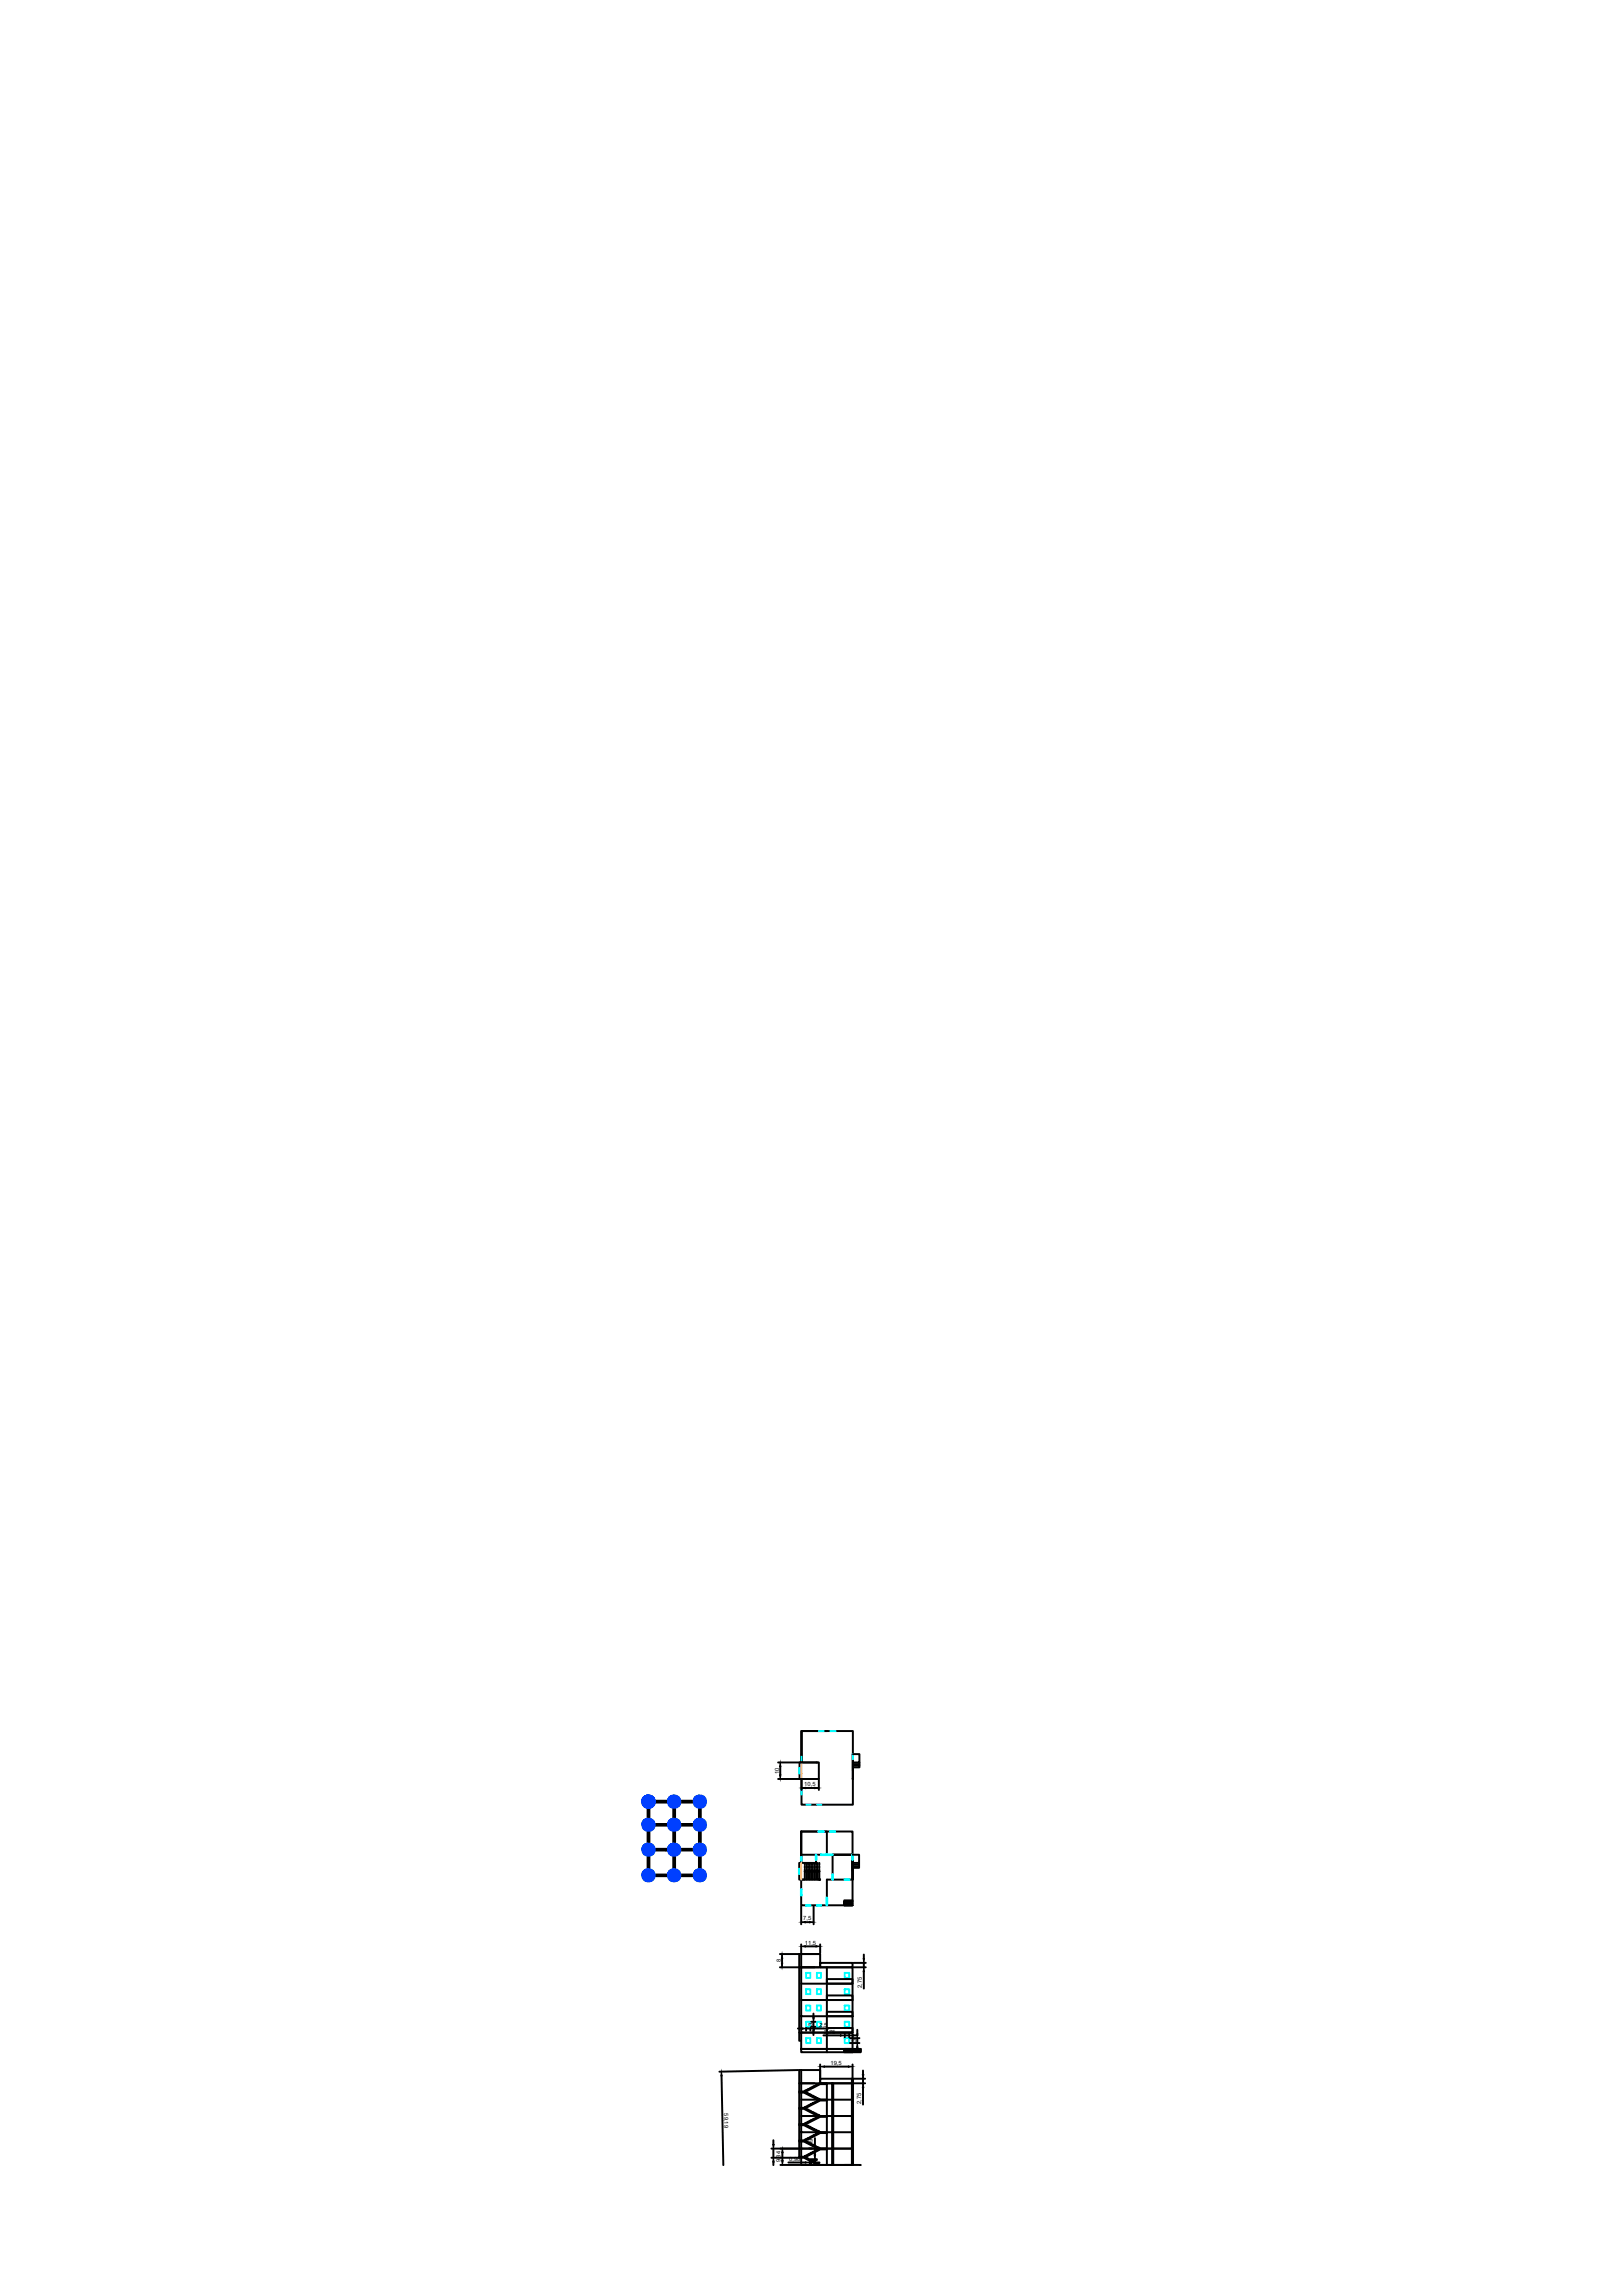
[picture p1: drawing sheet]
<svg xmlns="http://www.w3.org/2000/svg" width="210mm" height="297mm" viewBox="0 0 210 297" stroke-linecap="round" stroke-linejoin="round" font-family="sans-serif">
<defs><g id="words">
<g font-size=".7">
<text x="100.8" y="229.5" transform="rotate(-90 100.8 229.5)">10</text>
<text x="104.1" y="231.1">10,5</text>
<text x="104" y="248.4">7,5</text>
<text x="104.2" y="251.6">11,5</text>
<text x="101.1" y="253.9" transform="rotate(-90 101.1 253.9)">8</text>
<text x="111.5" y="257.2" transform="rotate(-90 111.5 257.2)">2,75</text>
<text x="105.1" y="262.1" transform="rotate(-90 105.1 262.1)">3</text>
<text x="106.1" y="262.2">2,5</text>
<text x="106.7" y="263.1">2,75</text>
<text x="107.5" y="267.1">19,5</text>
<text x="110.8" y="264.2" transform="rotate(-90 110.8 264.2)">3</text>
<text x="93.7" y="273.4" transform="rotate(89 93.7 273.4)">59,19</text>
<text x="111.4" y="272.2" transform="rotate(-90 111.4 272.2)">2,75</text>
<text x="101" y="279.7" transform="rotate(-90 101 279.7)">9,84</text>
<text x="102.1" y="279.5">0,98</text>
<text x="105.2" y="278.2" transform="rotate(-90 105.2 278.2)">0,49</text>
</g>
</g></defs>
<!-- layer: 0 -->
<g fill="none" stroke="#000" stroke-width=".25">
<path d="M83.8 239.2h.2v.2h-.2zM83.8 236h.2v.2h-.2zM83.8 233.1v9.5M83.9 236v-2.8v2.8M83.9 239.4h6.7v3.1h-6.7zM83.9 233.2h6.7v2.8h-6.7zM83.9 236.2v3M83.9 239.2h3.4M83.9 233h6.7M84 233v.2v-.2h-.2v.2h.2M84 239.3h3.1M86.5 236.1h-2.5v-3h3.1v9.5"/>
<path d="M87.1 233h.3v.2h-.3zM87.1 236.1h-3.1v6.5h3.1M87.3 233.2v2.8M87.3 236.2v3M87.3 239.4v3.1M87.4 233.1h3.1v9.5h-3.1zM87.4 236.1h3.1M87.4 239.3h3.1M90.5 239.2h.2v.2h-.2zM90.5 233h.2v.2h-.2zM90.5 236h.2v.2h-.2zM90.6 239.2v-3v3"/>
<path d="M90.6 236.2v3h-3.3M90.6 236.2h-6.7v3M90.6 236.2v3M90.7 233.1v9.5M100.7 228h5.1M101 228.5v1.1M103.7 236.9h3.3v3.1M103.7 240v1h1.9v-.4M103.7 236.9v3.1h2.5M103.7 236.9v4.1M103.7 228v-4h6.7v6.2M103.7 224v4h2.3v2.2h-5.3"/>
<path d="M103.7 230.2v3.3h6.7v-3.3M103.7 228h-.2v2.2h.7M103.7 230.3v1.3M104.3 231.3h1.1M106 230.3v1.3M107 224h-3.3v4M110.3 240h-2.6h2.6v2.1M110.3 240v3.2v-3.2h-2.6v2.5M110.3 240h.9v1h-.9M110.3 230.2l.1-3.3v3.3M110.4 228h.8v-1.1h-.8v2.2M110.4 228.2h.8"/>
<path d="M110.4 228.4h.8M111.2 228v.6h-.8M83.8 242.5h.2h-.2v.2h.2v-.2M83.9 242.7h6.8v-.2h-.2v.2M87.4 242.5v.2h-.3v-.1M89.5 242.6h1h-1M90.6 242v.2M100.9 252.8h5.1M100.9 254.5h5.1M101.2 253.4v.6M103.4 252.8v1.7h2M103.4 254.5v9.5h.3"/>
<path d="M103.7 241v-4.1h6.6v6.3M103.7 241h-.3v2.2h.7v-1.1M103.7 254.5h6.6v2.1h-6.6zM103.7 256.6v2.1h6.6v-2.1M103.7 254.5v-1.7h2.4v1.7M103.7 246.6v2.3M103.7 251.6v1.1M104.1 242.1h1.9M104.1 241v.2M104.1 241.4v.3M104.1 241.9v.2M104.2 248.7h.6"/>
<path d="M104.2 251.8h1.4M104.4 241v.2M104.4 241.4v.3M104.4 241.9v1.3M104.6 241v.2M104.6 241.4v.3M104.6 241.9v1.3M104.8 241v.2M104.8 241.4v.3M104.8 241.9v1.3M105 241v.2M105 241.4v.3"/>
<path d="M105 241.9v1.3M105.2 241v.2M105.2 241.4v.3M105.2 241.9v1.3M105.3 246.6v2.3M105.4 241v.2M105.4 241.4v.3M105.4 241.9v1.3M105.6 241v.2M105.6 241.4v.3M105.6 241.9v1.3M105.8 241v.2"/>
<path d="M105.8 241.4v.3M105.8 241.9v1.3M106 242.1v1.1h.1h-2.4v3.3h6.6v-3.3M106 241v.2M106 241.4v.3M106 241.9v.2M106.1 253.9h4.2v.6h-4.2zM106.1 251.6v1.1M107 258.2h3.3v.5h-3.3zM107 256h3.3v.6h-3.3zM107 254.5v11M110.3 246.3h-1.1v-.2h1.1v-.2h-1.1v.6h1.1h-1.1"/>
<path d="M110.3 243.2h-3.3v2.3M110.3 241.2h.9M110.3 241.4h.9M110.5 253.9h1.5M110.5 254.5h1.5M111.2 241v.6h-.9M111.8 252.9v.5M111.8 253.9v.6M111.8 255.1v2.2M93.4 268.5l.2 11.6M99.8 278h3.8M99.8 279.2h3.5"/>
<path d="M100.1 276.9v.5M100.1 278v1.2M100.1 279.7v.4M101.2 278.5v1M102 279.8h2.2M103.3 262.4h.5M103.3 267.8l-10.2 .2M103.4 269.5v8.5h.3M103.4 278v1.2M103.7 265.1h6.6v.4h-6.6zM103.7 263h6.6v2.1h-6.6zM103.7 260.8v-2.1h6.6v2.1h-6.6v2.2h6.6v-2.2"/>
<path d="M103.7 278h6.6v2.1h-6.6zM103.7 275.9v-2.1h6.6v2.1h-6.6v2.1h6.6v-2.1M103.7 269.5h6.6v2.1h-6.6zM103.7 271.6v2.2h6.6v-2.2M103.7 267.8h-.3v1.7h2M103.7 269.5v-1.7h2.4v1.7M104.1 279v.1l.5 .1v.1h.2v.1h.2v.2h.2v.1h.2v.1l.4 .1v.1h.2v.1M104.1 276.9v.1h.3v.1h.2v.1l.4 .1v.1h.2v.1h.2v.2h.2v.1l.4 .1v.1h1v.1h-.9l-2 1M104.1 274.8v.1l.5 .1v.1h.2v.1h.2v.1h.2v.1h.2v.1h.2v.1l.4 .1v.2h1v.1h-.9l-2 1M104.1 272.7v.1l.5 .1v.1h.2v.1h.2v.1h.2v.1h.2v.1l.4 .1v.1h.2v.2h1v.1h-.9l-2 1M104.1 270.6v.1h.3v.1h.2v.1l.4 .1v.1h.2v.1h.2v.1h.2v.1l.4 .1v.1h1v.1h-.9l-2 1.1M104.1 270.7l2-1.1h.9v-.1h-1v.1l-.4 .1v.1h-.2v.1h-.2v.2h-.2v.1h-.2v.1h-.2v.1h-.2v.1h-.3v.1h-.7v.1h.6l1.8 .9h.2v-.1"/>
<path d="M104.3 262.3v.4M104.3 262.4h.6M104.8 279.6v.4M104.8 279.8h.2M104.9 262.3v.4M104.9 279.4h.8M104.9 279.3h.8M105 279.6v.4M105 261.6h.5M105 262.2h.5M105.3 260.5v.5M105.3 261.6v.6"/>
<path d="M105.3 262.7v.6M105.4 262.4h1.8M105.5 276.6v2.2M105.5 279.3v.1M105.5 280v.1M105.5 279.8h.6M106 278v.1h-.2v.1h-.2v.1h-.2v.1h-.2v.1l-.4 .1v.1h-.2v.1l-.5 .1v.1h-.7v.2h.6l1.8 .9h.2v-.1M106 275.9v.1l-.4 .1v.1h-.2v.1h-.2v.1h-.2v.1h-.2v.1h-.2v.1h-.2v.1h-.3v.1h-.7v.2h.6l1.8 .9h.2v-.1M106 273.8v.1l-.6 .2v.1l-.4 .1v.1l-.4 .1v.1h-.2v.1h-.3v.1h-.7v.1h.6l1.8 1h.2v-.2M106 271.6v.1h-.2v.2h-.2v.1h-.2v.1h-.2v.1l-.4 .1v.1h-.2v.1l-.5 .1v.1h-.7v.1h.6l1.8 1h.2v-.2M106.1 268.9h4.2v.6h-4.2zM106.1 267.1v1.7"/>
<path d="M106.6 263.3h2.2M106.7 267.4h3.1M107 262.4h3.3v.6h-3.3zM107 260.3h3.3v.5h-3.3zM107 269.5v10.6M107.7 269.5h.1v10.6h-.1zM109.2 265.1h2.2v.4h-2.2zM109.2 265.2h2.2M109.2 265.3h2.2M109.2 265.4h2.2M109.3 263.1v.5M109.3 263.3h.6"/>
<path d="M109.9 263.1v.5M110 264.3h1.2M110 263.7h1.2M110.2 268.9h.2v11.2h-.2zM110.3 267.1v1.7M110.4 263.3h.6M110.5 268.9h1.5M110.5 269.5h1.5M110.9 262.6v.6M110.9 263.7v.6M110.9 264.9v.5M111.7 267.9v.5"/>
<path d="M111.7 268.9v.6M111.7 270.1v2.2M101 280.1h2.6M103.7 280.1h6.6M109.2 280.1h2.2"/>
</g>
<!-- layer: Openings -->
<g fill="none" stroke="#0ff" stroke-width=".25">
<path d="M83.9 236.4v.4M86.2 233.1h.6M86.5 236.1h.6M87.4 236.1h.6M87.7 233.1h.6M89.5 239.3h.6M90.6 236.2v.5M103.4 228.8h.1v.6h-.1zM103.5 228.8v.6M103.7 227.3v.4M103.7 231.4v.8M104.4 233.5h.5"/>
<path d="M105.6 240v.6v-.6M105.6 240v.6M105.8 233.5h.5M105.9 236.9h.7v.1h-.7zM105.9 236.9h.7M106 224h.6M106.2 239.9h.8v.1h-.8zM106.2 240h1.5M107 239.9h.7v.1h-.7M107.4 236.9h.7v.1h-.7zM107.4 236.9h.7M107.5 224h.6"/>
<path d="M110.3 240h.1v.6h-.1zM110.3 240v.6M110.3 226.9h.1M110.4 226.9v.7M103.4 241.8h.1v.6h-.1zM103.4 241.8v.6M103.6 244.4h.1v.8h-.1zM103.6 240.3h.1v.4h-.1zM103.7 240.3v.4M103.7 244.4v.8M104.3 246.5h.6h-.6zM104.3 255.2h.6v.7h-.6z"/>
<path d="M104.3 257.4h.6v.6h-.6zM104.3 259.5h.6v.6h-.6zM104.3 246.5h.6M105.7 246.5h.5h-.5zM105.7 255.2h.5v.7h-.5zM105.7 257.4h.5v.6h-.5zM105.7 259.5h.5v.6h-.5zM105.7 246.5h.5M107 246.5v-1v1M107 245.5v1M107.7 243.2v-.7h.1v.7M107.7 242.5v.7"/>
<path d="M109.3 243.1h.6v.1h-.6zM109.3 255.2h.6v.7h-.6zM109.3 257.4h.6v.6h-.6zM109.3 259.5h.6v.6h-.6zM109.3 243.2h.6M104.3 263.7h.6v.6h-.6zM104.3 261.6h.6v.6h-.6zM105.7 263.7h.5v.6h-.5zM105.7 261.6h.5v.6h-.5zM109.3 263.7h.6v.6h-.6zM109.3 261.6h.6v.6h-.6z"/>
</g>
<!-- layer: Dotted -->
<g fill="none" stroke="#ffbf7f" stroke-width=".25">
<path d="M103.7 228v.1M103.7 228.2v.1M103.7 228.4v.1M103.7 228.6v.1M103.7 228.8v.1M103.7 228.9v.2M103.7 229.1v.1M103.7 229.3v.1M103.7 229.5v.1M103.7 229.7v.1M103.7 229.9v.1M103.7 230v.2"/>
<path d="M103.7 241v.1M103.7 241.2v.1M103.7 241.4v.1M103.7 241.6v.1M103.7 241.8v.1M103.7 241.9v.2M103.7 242.1v.1M103.7 242.3v.1M103.7 242.5v.1M103.7 242.7v.1M103.7 242.9v.1M103.7 243v.2"/>
</g>
<!-- layer: 0 -->
<g fill="#000" stroke="#000" stroke-width=".13">
<path d="M100.9 229.6h.2l-.1 .6zM101 228l.1 .5h-.2zM103.7 231.3l.6-.1v.2zM105.4 231.2l.6 .1-.6 .1zM101.2 252.8l.1 .6h-.2zM101.1 254h.2l-.1 .5zM103.7 248.7l.5-.1v.2zM103.7 251.8l.5-.1v.2zM104.8 248.6l.5 .1-.5 .1zM105.6 251.7l.5 .1-.5 .1zM111.7 253.4h.2l-.1 .5zM111.8 254.5l.1 .6h-.2z"/>
<path d="M93.4 268l.1 .5h-.2zM100 277.4h.2l-.1 .6zM100.1 279.2l.1 .5h-.2zM101.2 278l.2 .5h-.2zM101.2 279.5h.2l-.2 .6zM103.8 262.3l.5 .1-.5 .1zM104.2 279.7l.6 .1-.6 .1zM105.2 261h.2l-.1 .6zM105.3 262.2l.1 .5h-.2zM105.5 279.4v.6h-.1zM105.4 278.8h.1v.5zM104.9 262.4l.5-.1v.2z"/>
<path d="M105 279.8l.5-.1v.2zM106.1 267.4l.6-.1v.1zM108.8 263.2l.5 .1-.5 .1zM109.8 267.3l.5 .1h-.5zM109.9 263.3l.5-.1v.2zM110.9 264.3l.1 .6h-.1zM110.9 263.2h.1l-.1 .5zM111.6 268.4h.2l-.1 .5zM111.7 269.5l.1 .6h-.2z"/>
</g>
<!-- layer: Columns -->
<path d="M83.8 233v.2h.2v-.2h-.2h.2v.2h-.2zM83.8 236h.2v.2h-.2zM83.8 239.2h.2v.2h-.2zM87.1 233h.3v.2h-.3zM87.1 236h.3v.2h-.3zM87.1 239.2h.3v.2h-.3zM90.5 233h.2v.2h-.2zM90.5 236h.2v.2h-.2zM90.5 239.2h.2v.2h-.2zM83.8 242.5h.2v.2h-.2zM87.1 242.5h.3v.2h-.3zM90.5 242.5h.2v.2h-.2z" fill="none" stroke="#003fff" stroke-width="1.6"/>
<use href="#words"/>
</svg>
